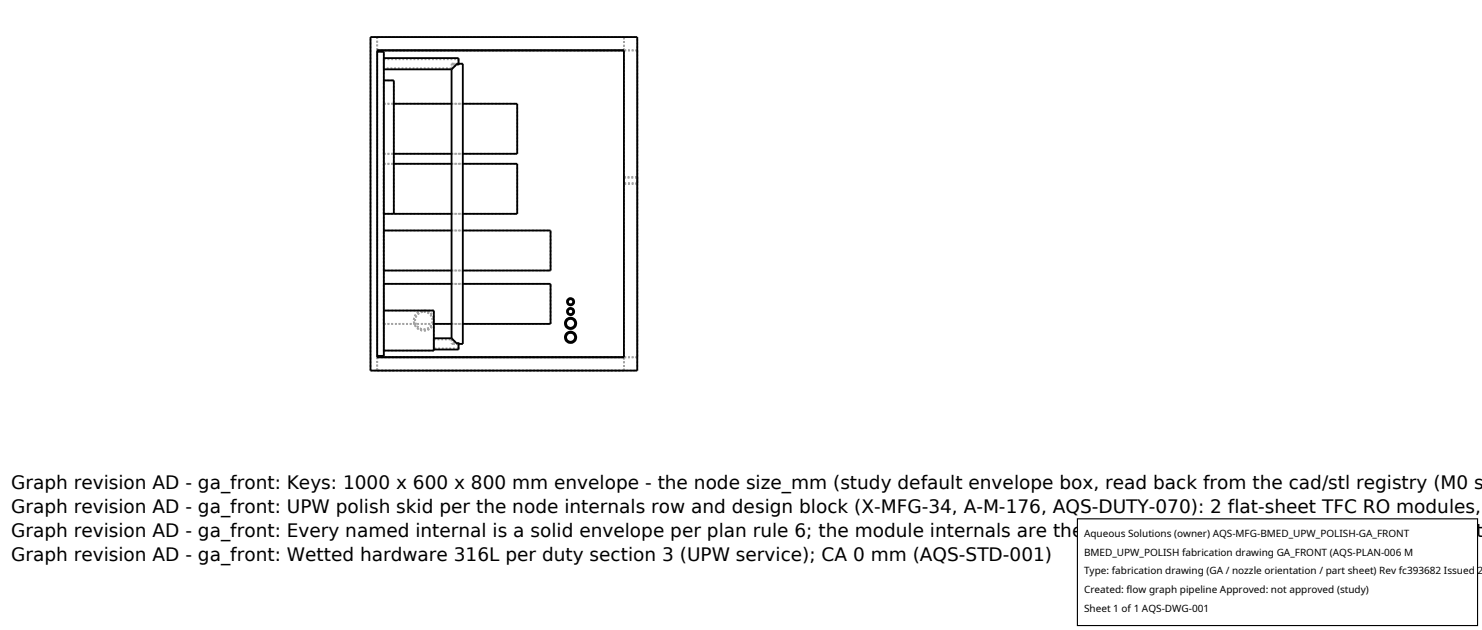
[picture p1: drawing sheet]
<svg xmlns="http://www.w3.org/2000/svg" width="212mm" height="90mm" viewBox="0 0 212 90" stroke-linecap="round" stroke-linejoin="round" font-family="sans-serif">
<defs><g id="words">
<g font-size="2.6">
<text x="1.6" y="69.8">Graph revision AD - ga_front: Keys: 1000 x 600 x 800 mm envelope - the node size_mm (study default envelope box, read back from the cad/stl registry (M0 s</text>
<text x="1.6" y="73.3">Graph revision AD - ga_front: UPW polish skid per the node internals row and design block (X-MFG-34, A-M-176, AQS-DUTY-070): 2 flat-sheet TFC RO modules,</text>
<text x="1.6" y="76.7">Graph revision AD - ga_front: Every named internal is a solid envelope per plan rule 6; the module internals are the X-MFG-34 in-house design task, not invent</text>
<text x="1.6" y="80.2">Graph revision AD - ga_front: Wetted hardware 316L per duty section 3 (UPW service); CA 0 mm (AQS-STD-001)</text>
</g>
<g font-size="1.4">
<text x="154.8" y="76.6">Aqueous Solutions (owner) AQS-MFG-BMED_UPW_POLISH-GA_FRONT</text>
<text x="154.8" y="79.3">BMED_UPW_POLISH fabrication drawing GA_FRONT (AQS-PLAN-006 M</text>
<text x="154.8" y="82">Type: fabrication drawing (GA / nozzle orientation / part sheet) Rev fc393682 Issued 2</text>
<text x="154.8" y="84.7">Created: flow graph pipeline Approved: not approved (study)</text>
<text x="154.8" y="87.4">Sheet 1 of 1 AQS-DWG-001</text>
</g>
</g></defs>
<g fill="none" stroke="#a0a0a0" stroke-width=".26" stroke-dasharray=".3 .3" stroke-linecap="butt">
<path d="M52.9 5.3h38.1M53.9 7.2h35.2M53.9 5.3v1.9M53.9 5.3h35.2M53.9 7.4h.9M54.8 8.3v1.6M54.8 9.9v-1.6M54.8 14.8h1.5M54.8 14.8h19.1M54.8 11.5h1.5M54.8 8.5v1.2M54.8 9.7v-1.2"/>
<path d="M54.8 8.5h10.7M64.5 14.8h1.6M64.5 9.9l.8-.8M64.5 9.1h.3M64.5 9.7l.3-.6M64.5 9.7h-9.7M64.5 9.1v.6M64.8 9.1h-.3M64.8 9.1l-.3 .6M65.3 9.1l.2 .2M65.3 9.1h-.5M65.5 9.3v-1"/>
<path d="M65.5 9.1v.2M65.5 9.1v-.6M65.5 8.5v.6M65.5 9.1h-.7M66.1 9.1h-.6M89.1 5.3h-35.2M89.1 7.2v-1.9M91 7.2v43.8M91 7.2h-1.9M54.8 38.6v-5.7M54.8 30.5v-7.1M54.8 22v-7.2"/>
<path d="M54.8 30.5v-19M54.8 38.6h23.8M54.8 32.9h23.8M54.8 30.5h19.1M54.8 30.5h1.5M54.8 23.4h1.5M54.8 23.4h19.1M54.8 22h19.1M54.8 22h1.5M56.3 30.5v-19M64.5 38.6h1.6M64.5 32.9h1.6"/>
<path d="M64.5 30.5h1.6M64.5 23.4h1.6M64.5 22h1.6M73.9 30.5v-7.1M73.9 22v-7.2M78.6 38.6v-5.7M89.1 25.3h1.9M89.1 25.3v1M89.1 26.3v-1M89.1 25.4h1.9M89.1 25.4v.7M89.1 26.1v-.7"/>
<path d="M91 25.3v1M91 26.3v-1M91 25.4v.7M91 26.1v-.7M91 26.3h-1.9M91 26.1h-1.9M52.9 52.9h38.1M52.9 52.9v-47.6M53.9 52.9h35.2M53.9 51v-43.8M53.9 51h35.2M53.9 51v1.9"/>
<path d="M53.9 50.8v-43.4M53.9 50.8h.9M54.8 50.8v-43.4M54.8 46.2v-5.7M54.8 50.1v-5.8M54.8 46.2h23.8M54.8 46.2h7.2M54.8 40.5h23.8M54.8 50.1h7.2M54.8 44.3h7.2M60.5 44.3l.6 .2 .5 .3 .3 .4 .1 .6-.1 .5-.4 .5-.4 .3-.6 .1-.5-.1-.5-.3-.3-.6-.1-.5 .1-.5 .3-.5 .5-.3 .5-.1M60.5 44.5l.5 .1 .4 .3 .3 .4 .1 .5-.1 .5-.3 .4-.4 .2-.5 .1-.5-.1-.4-.3-.2-.4-.1-.5 .1-.4 .3-.4 .3-.3 .5-.1"/>
<path d="M62 50.1v-5.8M62 48.3v1.6M62 49.9v-1.6M62 48.5v1.2M62 49.7v-1.2M62 48.5h2.5M64.5 46.2h1.6M64.5 40.5h1.6M64.5 48.3l.8 .8M64.5 49.1h.3M64.5 48.5l.3 .6M64.5 48.5v.6"/>
<path d="M64.8 49.1h-.3M64.8 49.1l-.3-.6M65.3 49.1l.2-.2M65.5 48.9v.2M65.5 49.9v-1M65.5 49.1v.6M65.5 49.7v-.6M65.5 49.1h-.7M65.5 49.7h-3.5M66.1 49.1h-.6M78.6 46.2v-5.7M81.5 47.4l-.6 .2-.2 .5 .2 .6 .6 .3 .5-.2 .3-.6-.2-.6-.6-.2"/>
<path d="M81.5 47.5l-.4 .2-.2 .4 .1 .5 .5 .2 .4-.2 .2-.4-.1-.5-.5-.2M81.5 45.4l-.6 .2-.2 .5 .2 .6 .6 .3 .6-.3 .2-.5-.2-.6-.6-.2M81.5 45.5l-.4 .2-.2 .4 .1 .5 .5 .2 .4-.1 .2-.5-.1-.5-.5-.2M81.5 44l-.4 .1-.1 .4 .1 .3 .4 .2 .3-.1 .2-.4-.1-.4-.4-.1M81.5 44.1l-.3 .1-.1 .3 .1 .2 .3 .2 .3-.1 .1-.3-.1-.3-.3-.1M81.5 42.6l-.4 .1-.1 .4 .1 .3 .4 .2 .3-.1 .2-.4-.1-.4-.4-.1M81.5 42.7l-.3 .1-.1 .3 .1 .2 .3 .2 .2-.1 .2-.3-.1-.3-.3-.1M89.1 52.9h-35.2M89.1 51v-43.8M89.1 52.9v-1.9M91 52.9v-47.6M91 51v-43.8"/>
<path d="M91 51h-1.9"/>
</g>
<g fill="none" stroke="#000" stroke-width=".26">
<path d="M52.9 5.3h38.1v47.6h-38.1zM53.9 7.2h35.2v43.8h-35.2zM53.9 7.4h.9v43.4h-.9M54.8 8.3h10.7v1l-.2-.2M54.8 11.5h1.5v19M54.8 9.9h9.7M56.3 14.8h8.2M64.5 9.9v38.4M65.3 9.1l-.8 .8M65.3 9.1h.8v40h-.6M66.1 14.8h7.8v7.2h-7.8M54.8 38.6h9.7"/>
<path d="M54.8 32.9h9.7M54.8 30.5h9.7M56.3 23.4h8.2M56.3 22h8.2M66.1 32.9h12.5v5.7h-12.5M66.1 23.4h7.8v7.1h-7.8M54.8 40.5h9.7M54.8 44.3h7.2v5.8h-7.2M62 46.2h2.5M62 48.3h2.5M64.5 48.3l.8 .8 .2-.2v1h-3.5M66.1 40.5h12.5v5.7h-12.5"/>
<circle cx="81.5" cy="48.2" r=".8"/>
<circle cx="81.5" cy="44.5" r=".38"/>
<circle cx="81.5" cy="44.5" r=".51"/>
<circle cx="81.5" cy="48.2" r=".64"/>
<circle cx="81.5" cy="43.1" r=".51"/>
<circle cx="81.5" cy="46.2" r=".64"/>
<circle cx="81.5" cy="46.2" r=".8"/>
<circle cx="81.5" cy="43.1" r=".38"/>
</g>
<path d="M153.9 74.1h57.1v15.2h-57.1z" fill="#fff" stroke="#000" stroke-width=".16"/>
<use href="#words"/>
</svg>
